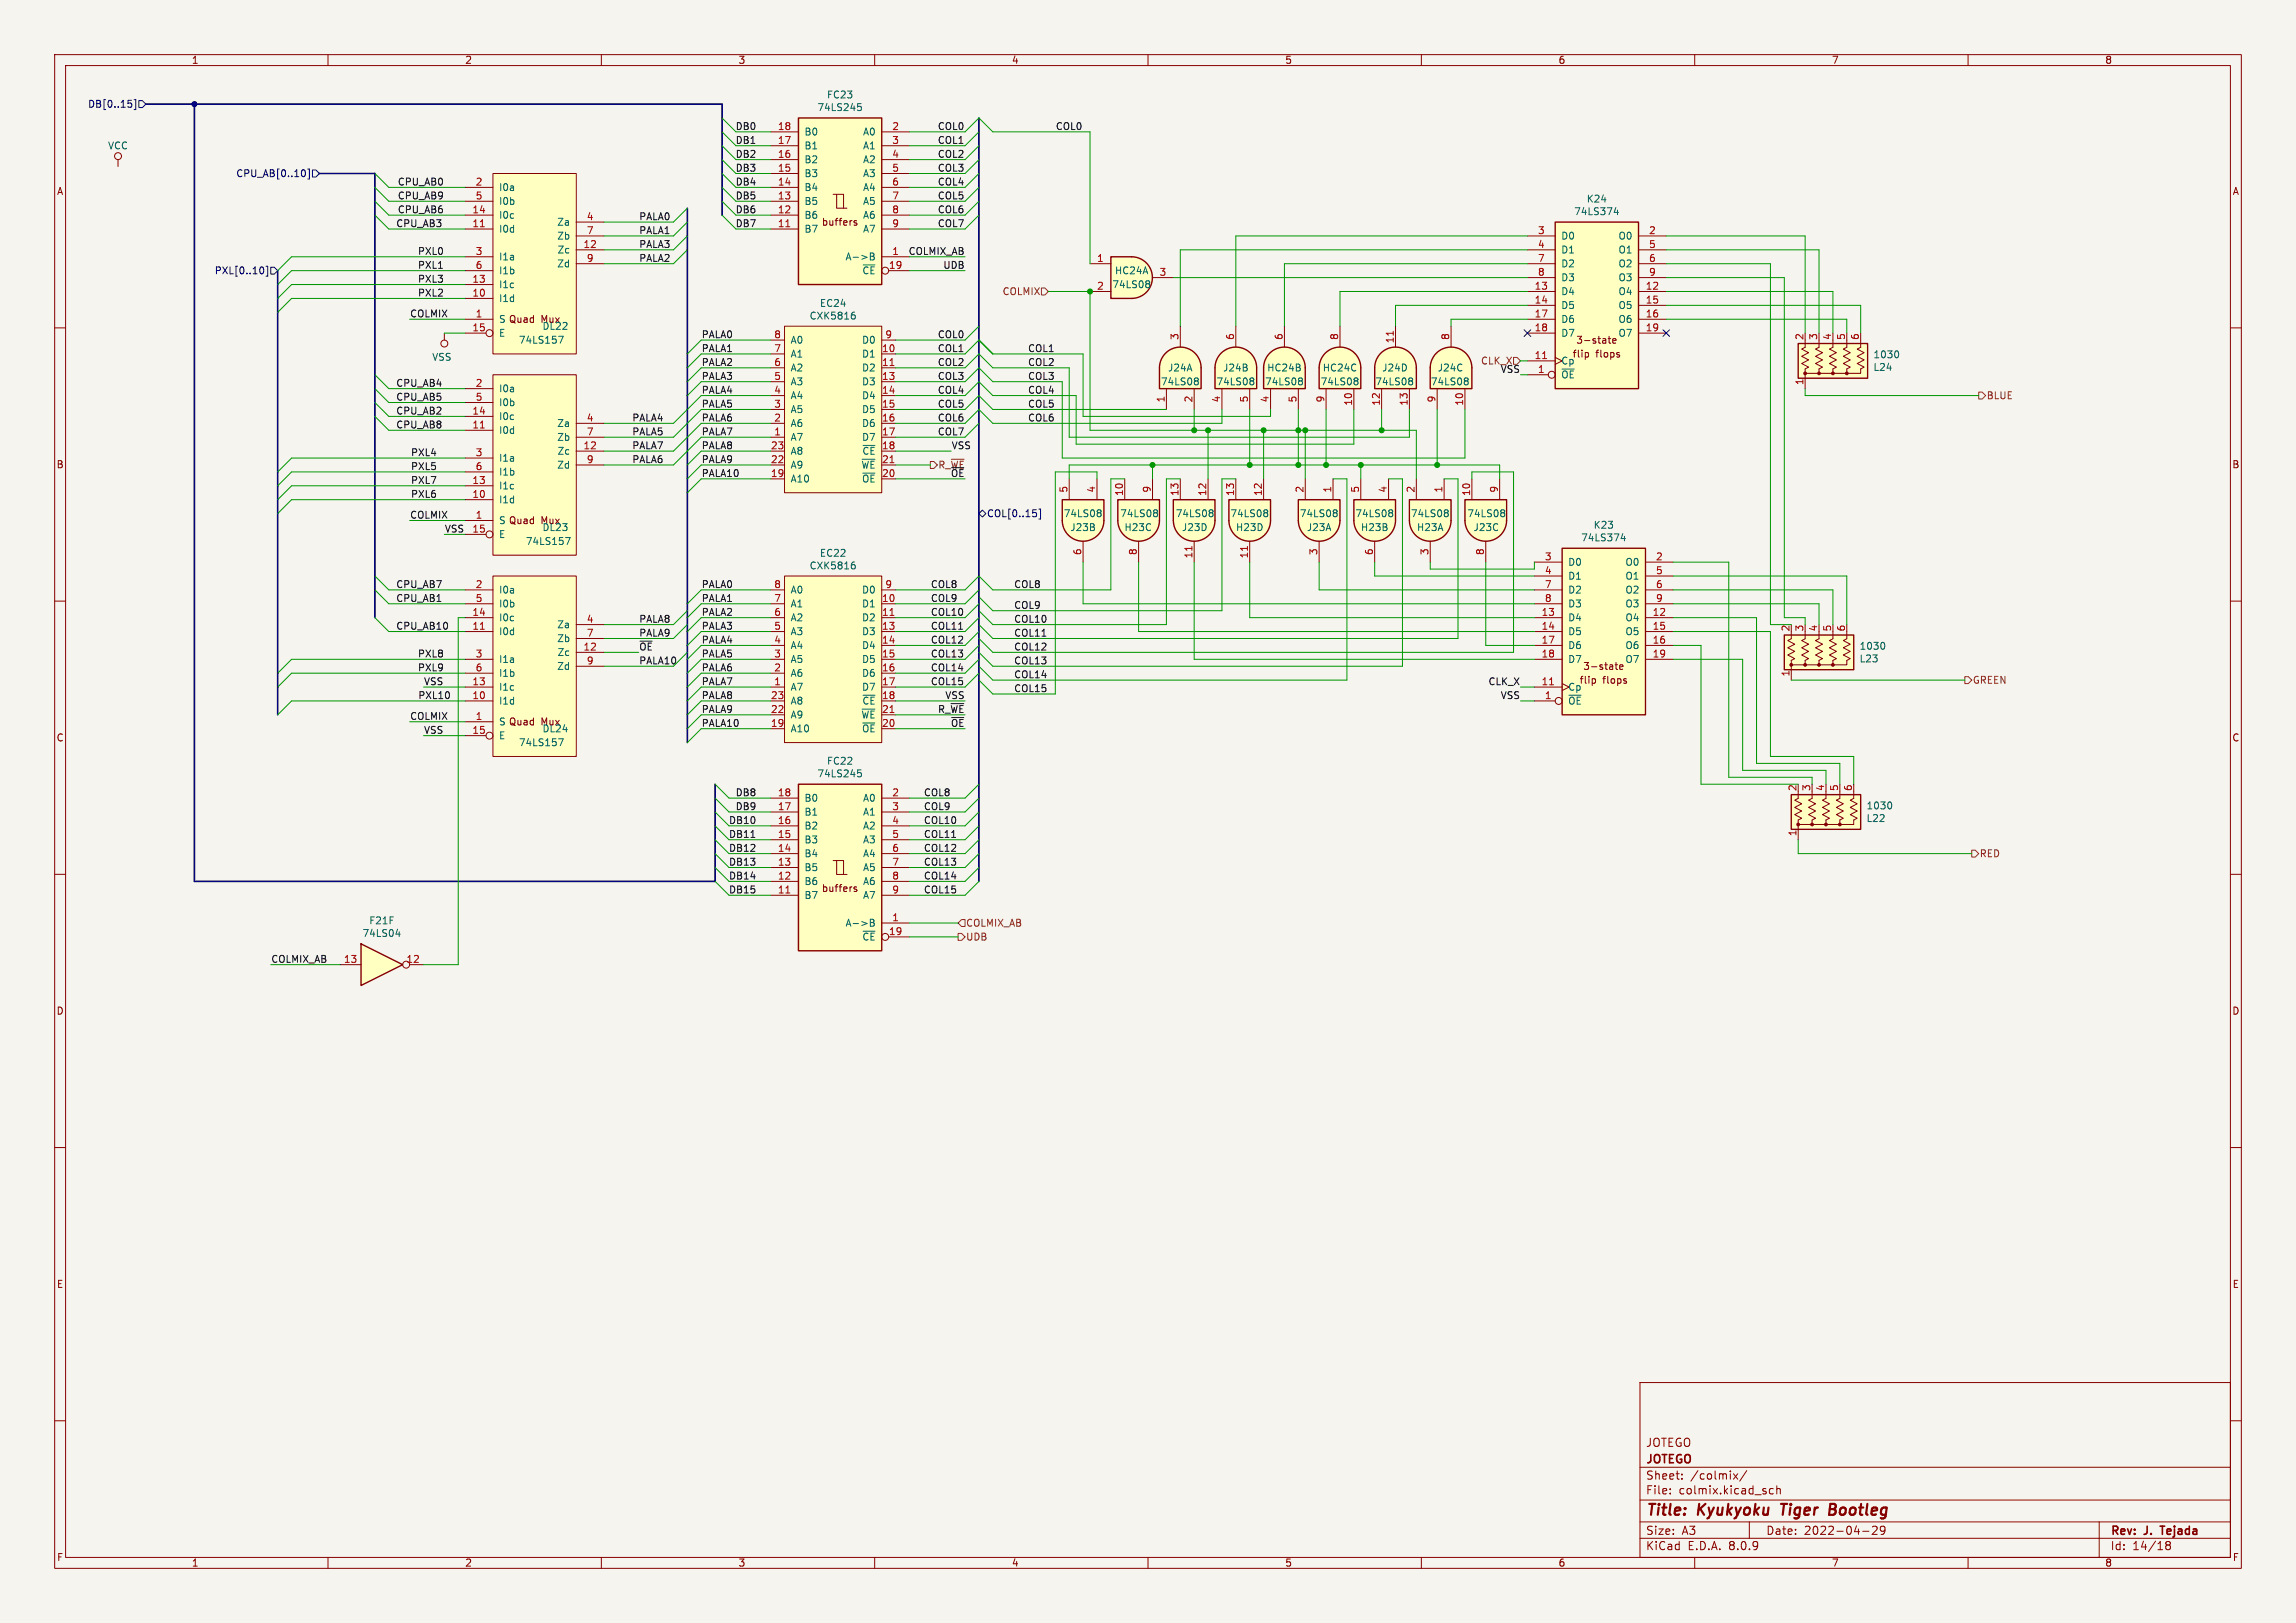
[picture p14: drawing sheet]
<svg xmlns="http://www.w3.org/2000/svg" width="420mm" height="297mm" viewBox="0 0 420 297" stroke-linecap="round" stroke-linejoin="round" font-family="sans-serif">
<defs><g id="words">
<g font-size="2.8" fill="#840000">
<text x="301" y="277.9">Title:</text>
<text x="310.6" y="277.9">Kyukyoku</text>
<text x="326.7" y="277.9">Tiger</text>
<text x="336.2" y="277.9">Bootleg</text>
</g>
<g font-size="2.1" fill="#840000">
<text x="301" y="268.2">JOTEGO</text>
<text x="301" y="265">JOTEGO</text>
<text x="301" y="273.7">File:</text>
<text x="301" y="271">Sheet:</text>
<text x="307.1" y="273.7">colmix.kicad_sch</text>
<text x="309.2" y="271">/colmix/</text>
<text x="301" y="281.1">Size:</text>
<text x="307.6" y="281.1">A3</text>
<text x="323" y="281.1">Date:</text>
<text x="330" y="281.1">2022-04-29</text>
<text x="386" y="281.3">Rev:</text>
<text x="392.4" y="281.3">J.</text>
<text x="396" y="281.3">Tejada</text>
<text x="301" y="283.9">KiCad</text>
<text x="308.7" y="283.9">E.D.A.</text>
<text x="316.3" y="283.9">8.0.9</text>
<text x="386" y="283.9">Id:</text>
<text x="390.1" y="283.9">14/18</text>
</g>
<g font-size="1.8" fill="#840000">
<text x="35" y="11.9">1</text>
<text x="85" y="11.9">2</text>
<text x="135" y="11.9">3</text>
<text x="185" y="11.9">4</text>
<text x="235" y="11.9">5</text>
<text x="285" y="11.9">6</text>
<text x="335" y="11.9">7</text>
<text x="385" y="11.9">8</text>
<text x="10.3" y="35.9">A</text>
<text x="408.3" y="35.9">A</text>
<text x="150.2" y="41.5">buffers</text>
<text x="287.6" y="65.6">flip</text>
<text x="288.2" y="63.1">3-state</text>
<text x="291.9" y="65.6">flops</text>
<text x="10.3" y="85.9">B</text>
<text x="408.2" y="85.9">B</text>
<text x="288.8" y="125.3">flip</text>
<text x="289.5" y="122.8">3-state</text>
<text x="293.2" y="125.3">flops</text>
<text x="10.3" y="135.9">C</text>
<text x="408.2" y="135.9">C</text>
<text x="150.2" y="163.4">buffers</text>
<text x="10.3" y="185.9">D</text>
<text x="408.2" y="185.9">D</text>
<text x="10.3" y="235.9">E</text>
<text x="408.3" y="235.9">E</text>
<text x="10.3" y="285.9">F</text>
<text x="35" y="286.9">1</text>
<text x="85" y="286.9">2</text>
<text x="135" y="286.9">3</text>
<text x="185" y="286.9">4</text>
<text x="235" y="286.9">5</text>
<text x="285" y="286.9">6</text>
<text x="335" y="286.9">7</text>
<text x="385" y="286.9">8</text>
<text x="408.3" y="285.9">F</text>
</g>
<g font-size="1.8" fill="#000084">
<text x="16" y="19.9">DB[0..15]</text>
<text x="43.1" y="32.6">CPU_AB[0..10]</text>
<text x="39.2" y="50.4">PXL[0..10]</text>
<text x="180.4" y="94.8">COL[0..15]</text>
</g>
<g font-size="1.8" fill="#0f0f0f">
<text x="134.5" y="23.9">DB0</text>
<text x="171.4" y="23.9">COL0</text>
<text x="193" y="23.9">COL0</text>
<text x="134.5" y="28.9">DB2</text>
<text x="134.5" y="26.4">DB1</text>
<text x="171.4" y="26.4">COL1</text>
<text x="171.4" y="28.9">COL2</text>
<text x="72.7" y="34">CPU_AB0</text>
<text x="134.5" y="34">DB4</text>
<text x="134.5" y="31.5">DB3</text>
<text x="171.4" y="31.5">COL3</text>
<text x="171.4" y="34">COL4</text>
<text x="72.4" y="41.6">CPU_AB3</text>
<text x="72.7" y="39.1">CPU_AB6</text>
<text x="72.7" y="36.6">CPU_AB9</text>
<text x="116.8" y="40.4">PALA0</text>
<text x="134.5" y="39.1">DB6</text>
<text x="134.5" y="41.6">DB7</text>
<text x="134.5" y="36.6">DB5</text>
<text x="171.4" y="41.6">COL7</text>
<text x="171.4" y="39.1">COL6</text>
<text x="171.4" y="36.6">COL5</text>
<text x="76.4" y="46.7">PXL0</text>
<text x="116.8" y="45.5">PALA3</text>
<text x="116.8" y="42.9">PALA1</text>
<text x="116.8" y="48">PALA2</text>
<text x="166.1" y="46.7">COLMIX_AB</text>
<text x="76.4" y="51.8">PXL3</text>
<text x="76.4" y="49.3">PXL1</text>
<text x="172.5" y="49.3">UDB</text>
<text x="74.9" y="58.2">COLMIX</text>
<text x="76.4" y="54.3">PXL2</text>
<text x="128.3" y="62">PALA0</text>
<text x="128.3" y="64.5">PALA1</text>
<text x="171.4" y="64.5">COL1</text>
<text x="171.4" y="62">COL0</text>
<text x="188" y="64.5">COL1</text>
<text x="72.4" y="70.9">CPU_AB4</text>
<text x="128.3" y="69.6">PALA3</text>
<text x="128.3" y="67">PALA2</text>
<text x="171.4" y="67">COL2</text>
<text x="171.4" y="69.6">COL3</text>
<text x="188" y="69.6">COL3</text>
<text x="188" y="67">COL2</text>
<text x="274.4" y="68.3">VSS</text>
<text x="72.4" y="75.9">CPU_AB2</text>
<text x="72.4" y="73.4">CPU_AB5</text>
<text x="115.6" y="77.2">PALA4</text>
<text x="128.3" y="74.7">PALA5</text>
<text x="128.3" y="77.2">PALA6</text>
<text x="128.3" y="72.1">PALA4</text>
<text x="171.4" y="77.2">COL6</text>
<text x="171.4" y="74.7">COL5</text>
<text x="171.4" y="72.1">COL4</text>
<text x="188" y="74.7">COL5</text>
<text x="188" y="72.1">COL4</text>
<text x="188" y="77.2">COL6</text>
<text x="72.4" y="78.5">CPU_AB8</text>
<text x="75.1" y="83.6">PXL4</text>
<text x="115.6" y="82.3">PALA7</text>
<text x="115.6" y="79.7">PALA5</text>
<text x="128.3" y="79.7">PALA7</text>
<text x="128.3" y="82.3">PALA8</text>
<text x="171.4" y="79.7">COL7</text>
<text x="174" y="82.3">VSS</text>
<text x="75.1" y="88.6">PXL7</text>
<text x="75.1" y="86.1">PXL5</text>
<text x="115.6" y="84.8">PALA6</text>
<text x="128.3" y="84.8">PALA9</text>
<text x="128.3" y="87.4">PALA10</text>
<text x="173.8" y="87.4">~{OE}</text>
<text x="74.9" y="95">COLMIX</text>
<text x="75.1" y="91.2">PXL6</text>
<text x="81.3" y="97.5">VSS</text>
<text x="72.4" y="107.7">CPU_AB7</text>
<text x="128.3" y="107.7">PALA0</text>
<text x="170.2" y="107.7">COL8</text>
<text x="185.4" y="107.7">COL8</text>
<text x="72.4" y="110.2">CPU_AB1</text>
<text x="128.3" y="110.2">PALA1</text>
<text x="128.3" y="112.8">PALA2</text>
<text x="170.2" y="110.2">COL9</text>
<text x="170.2" y="112.8">COL10</text>
<text x="185.4" y="111.5">COL9</text>
<text x="72.4" y="115.3">CPU_AB10</text>
<text x="116.8" y="119.1">~{OE}</text>
<text x="116.8" y="114">PALA8</text>
<text x="116.8" y="116.6">PALA9</text>
<text x="128.3" y="117.8">PALA4</text>
<text x="128.3" y="115.3">PALA3</text>
<text x="170.2" y="117.8">COL12</text>
<text x="170.2" y="115.3">COL11</text>
<text x="185.4" y="119.1">COL12</text>
<text x="185.4" y="116.6">COL11</text>
<text x="185.4" y="114">COL10</text>
<text x="76.4" y="120.4">PXL8</text>
<text x="76.4" y="122.9">PXL9</text>
<text x="77.5" y="125.5">VSS</text>
<text x="116.8" y="121.7">PALA10</text>
<text x="128.3" y="122.9">PALA6</text>
<text x="128.3" y="125.5">PALA7</text>
<text x="128.3" y="120.4">PALA5</text>
<text x="170.2" y="125.5">COL15</text>
<text x="170.2" y="122.9">COL14</text>
<text x="170.2" y="120.4">COL13</text>
<text x="185.4" y="121.7">COL13</text>
<text x="185.4" y="124.2">COL14</text>
<text x="272.2" y="125.5">CLK_X</text>
<text x="74.9" y="131.8">COLMIX</text>
<text x="76.4" y="128">PXL10</text>
<text x="128.3" y="130.5">PALA9</text>
<text x="128.3" y="128">PALA8</text>
<text x="171.5" y="130.5">R_~{WE}</text>
<text x="172.8" y="128">VSS</text>
<text x="185.4" y="126.7">COL15</text>
<text x="274.4" y="128">VSS</text>
<text x="77.5" y="134.4">VSS</text>
<text x="128.3" y="133.1">PALA10</text>
<text x="173.8" y="133.1">~{OE}</text>
<text x="134.5" y="148.3">DB9</text>
<text x="134.5" y="145.8">DB8</text>
<text x="168.9" y="148.3">COL9</text>
<text x="168.9" y="145.8">COL8</text>
<text x="133.3" y="155.9">DB12</text>
<text x="133.3" y="153.4">DB11</text>
<text x="133.3" y="150.9">DB10</text>
<text x="168.9" y="155.9">COL12</text>
<text x="168.9" y="153.4">COL11</text>
<text x="168.9" y="150.9">COL10</text>
<text x="133.3" y="158.5">DB13</text>
<text x="133.3" y="161">DB14</text>
<text x="168.9" y="161">COL14</text>
<text x="168.9" y="158.5">COL13</text>
<text x="133.3" y="163.6">DB15</text>
<text x="168.9" y="163.6">COL15</text>
<text x="49.5" y="176.3">COLMIX_AB</text>
</g>
<g font-size="1.8" fill="#a90000">
<text x="142.2" y="23.9">18</text>
<text x="163.1" y="23.9">2</text>
<text x="142.2" y="29">16</text>
<text x="142.2" y="26.4">17</text>
<text x="163.1" y="26.4">3</text>
<text x="163.1" y="29">4</text>
<text x="86.9" y="34">2</text>
<text x="142.2" y="34">14</text>
<text x="142.2" y="31.5">15</text>
<text x="163.1" y="31.5">5</text>
<text x="163.1" y="34">6</text>
<text x="86.3" y="41.7">11</text>
<text x="86.3" y="39.1">14</text>
<text x="86.9" y="36.6">5</text>
<text x="107.2" y="40.4">4</text>
<text x="142.2" y="41.7">11</text>
<text x="142.2" y="39.1">12</text>
<text x="142.2" y="36.6">13</text>
<text x="163.1" y="36.6">7</text>
<text x="163.1" y="39.1">8</text>
<text x="163.1" y="41.7">9</text>
<text x="86.9" y="46.7">3</text>
<text x="106.6" y="45.5">12</text>
<text x="107.2" y="42.9">7</text>
<text x="163.1" y="46.7">1</text>
<text x="281.2" y="42.9">3</text>
<text x="281.2" y="45.5">4</text>
<text x="301.6" y="42.9">2</text>
<text x="301.6" y="45.5">5</text>
<text x="86.3" y="51.8">13</text>
<text x="86.9" y="49.3">6</text>
<text x="107.2" y="48">9</text>
<text x="162.5" y="49.3">19</text>
<text x="200.6" y="48">1</text>
<text x="200.6" y="53.1">2</text>
<text x="212" y="50.5">3</text>
<text x="280.6" y="53.1">13</text>
<text x="281.2" y="48">7</text>
<text x="281.2" y="50.5">8</text>
<text x="300.9" y="53.1">12</text>
<text x="301.6" y="48">6</text>
<text x="301.6" y="50.5">9</text>
<text x="86.3" y="54.4">10</text>
<text x="86.9" y="58.2">1</text>
<text x="280.6" y="55.6">14</text>
<text x="280.6" y="58.2">17</text>
<text x="300.9" y="55.6">15</text>
<text x="300.9" y="58.2">16</text>
<text x="86.3" y="60.7">15</text>
<text x="141.5" y="64.5">7</text>
<text x="141.5" y="62">8</text>
<text x="161.2" y="64.5">10</text>
<text x="161.9" y="62">9</text>
<text x="215.6" y="62.3" transform="rotate(-90 215.6 62.3)">3</text>
<text x="225.8" y="62.3" transform="rotate(-90 225.8 62.3)">6</text>
<text x="234.7" y="62.3" transform="rotate(-90 234.7 62.3)">6</text>
<text x="244.9" y="62.3" transform="rotate(-90 244.9 62.3)">8</text>
<text x="255" y="62.9" transform="rotate(-90 255 62.9)">11</text>
<text x="265.2" y="62.3" transform="rotate(-90 265.2 62.3)">8</text>
<text x="280.6" y="65.8">11</text>
<text x="280.6" y="60.7">18</text>
<text x="300.9" y="60.7">19</text>
<text x="329.9" y="62.3" transform="rotate(-90 329.9 62.3)">2</text>
<text x="332.5" y="62.3" transform="rotate(-90 332.5 62.3)">3</text>
<text x="335" y="62.3" transform="rotate(-90 335 62.3)">4</text>
<text x="337.6" y="62.3" transform="rotate(-90 337.6 62.3)">5</text>
<text x="340.1" y="62.3" transform="rotate(-90 340.1 62.3)">6</text>
<text x="86.9" y="70.9">2</text>
<text x="141.5" y="69.6">5</text>
<text x="141.5" y="67.1">6</text>
<text x="161.2" y="67.1">11</text>
<text x="161.2" y="69.6">13</text>
<text x="281.2" y="68.3">1</text>
<text x="329.9" y="70.6" transform="rotate(-90 329.9 70.6)">1</text>
<text x="86.3" y="75.9">14</text>
<text x="86.9" y="73.4">5</text>
<text x="107.2" y="77.2">4</text>
<text x="141.5" y="77.2">2</text>
<text x="141.5" y="74.7">3</text>
<text x="141.5" y="72.1">4</text>
<text x="161.2" y="72.1">14</text>
<text x="161.2" y="74.7">15</text>
<text x="161.2" y="77.2">16</text>
<text x="213.1" y="73.7" transform="rotate(-90 213.1 73.7)">1</text>
<text x="218.2" y="73.7" transform="rotate(-90 218.2 73.7)">2</text>
<text x="223.3" y="73.7" transform="rotate(-90 223.3 73.7)">4</text>
<text x="228.3" y="73.7" transform="rotate(-90 228.3 73.7)">5</text>
<text x="232.2" y="73.7" transform="rotate(-90 232.2 73.7)">4</text>
<text x="237.2" y="73.7" transform="rotate(-90 237.2 73.7)">5</text>
<text x="242.3" y="73.7" transform="rotate(-90 242.3 73.7)">9</text>
<text x="247.4" y="74.3" transform="rotate(-90 247.4 74.3)">10</text>
<text x="252.5" y="74.3" transform="rotate(-90 252.5 74.3)">12</text>
<text x="257.6" y="74.3" transform="rotate(-90 257.6 74.3)">13</text>
<text x="262.6" y="73.7" transform="rotate(-90 262.6 73.7)">9</text>
<text x="267.7" y="74.3" transform="rotate(-90 267.7 74.3)">10</text>
<text x="86.3" y="78.5">11</text>
<text x="86.9" y="83.6">3</text>
<text x="106.6" y="82.3">12</text>
<text x="107.2" y="79.8">7</text>
<text x="140.9" y="82.3">23</text>
<text x="141.5" y="79.8">1</text>
<text x="161.2" y="79.8">17</text>
<text x="161.2" y="82.3">18</text>
<text x="86.3" y="88.6">13</text>
<text x="86.9" y="86.1">6</text>
<text x="107.2" y="84.8">9</text>
<text x="140.9" y="87.4">19</text>
<text x="140.9" y="84.8">22</text>
<text x="161.2" y="87.4">20</text>
<text x="161.2" y="84.8">21</text>
<text x="86.3" y="91.2">10</text>
<text x="86.9" y="95">1</text>
<text x="195.3" y="90.2" transform="rotate(-90 195.3 90.2)">5</text>
<text x="200.4" y="90.2" transform="rotate(-90 200.4 90.2)">4</text>
<text x="205.5" y="90.8" transform="rotate(-90 205.5 90.8)">10</text>
<text x="210.6" y="90.2" transform="rotate(-90 210.6 90.2)">9</text>
<text x="215.6" y="90.8" transform="rotate(-90 215.6 90.8)">13</text>
<text x="220.7" y="90.8" transform="rotate(-90 220.7 90.8)">12</text>
<text x="225.8" y="90.8" transform="rotate(-90 225.8 90.8)">13</text>
<text x="230.9" y="90.8" transform="rotate(-90 230.9 90.8)">12</text>
<text x="238.5" y="90.2" transform="rotate(-90 238.5 90.2)">2</text>
<text x="243.6" y="90.2" transform="rotate(-90 243.6 90.2)">1</text>
<text x="248.7" y="90.2" transform="rotate(-90 248.7 90.2)">5</text>
<text x="253.7" y="90.2" transform="rotate(-90 253.7 90.2)">4</text>
<text x="258.8" y="90.2" transform="rotate(-90 258.8 90.2)">2</text>
<text x="263.9" y="90.2" transform="rotate(-90 263.9 90.2)">1</text>
<text x="269" y="90.8" transform="rotate(-90 269 90.8)">10</text>
<text x="274.1" y="90.2" transform="rotate(-90 274.1 90.2)">9</text>
<text x="86.3" y="97.5">15</text>
<text x="197.9" y="101.7" transform="rotate(-90 197.9 101.7)">6</text>
<text x="208" y="101.7" transform="rotate(-90 208 101.7)">8</text>
<text x="241" y="101.7" transform="rotate(-90 241 101.7)">3</text>
<text x="251.2" y="101.7" transform="rotate(-90 251.2 101.7)">6</text>
<text x="261.4" y="101.7" transform="rotate(-90 261.4 101.7)">3</text>
<text x="271.5" y="101.7" transform="rotate(-90 271.5 101.7)">8</text>
<text x="86.9" y="107.7">2</text>
<text x="141.5" y="107.7">8</text>
<text x="161.9" y="107.7">9</text>
<text x="218.2" y="102.3" transform="rotate(-90 218.2 102.3)">11</text>
<text x="228.3" y="102.3" transform="rotate(-90 228.3 102.3)">11</text>
<text x="282.5" y="102.6">3</text>
<text x="282.5" y="105.2">4</text>
<text x="282.5" y="107.7">7</text>
<text x="302.8" y="102.6">2</text>
<text x="302.8" y="105.2">5</text>
<text x="302.8" y="107.7">6</text>
<text x="86.3" y="112.8">14</text>
<text x="86.9" y="110.2">5</text>
<text x="141.5" y="112.8">6</text>
<text x="141.5" y="110.2">7</text>
<text x="161.2" y="110.2">10</text>
<text x="161.2" y="112.8">11</text>
<text x="281.9" y="112.8">13</text>
<text x="282.5" y="110.2">8</text>
<text x="302.2" y="112.8">12</text>
<text x="302.8" y="110.2">9</text>
<text x="86.3" y="115.3">11</text>
<text x="106.6" y="119.1">12</text>
<text x="107.2" y="114">4</text>
<text x="107.2" y="116.6">7</text>
<text x="141.5" y="117.9">4</text>
<text x="141.5" y="115.3">5</text>
<text x="161.2" y="115.3">13</text>
<text x="161.2" y="117.9">14</text>
<text x="281.9" y="115.3">14</text>
<text x="281.9" y="117.9">17</text>
<text x="302.2" y="115.3">15</text>
<text x="302.2" y="117.9">16</text>
<text x="327.4" y="115.6" transform="rotate(-90 327.4 115.6)">2</text>
<text x="329.9" y="115.6" transform="rotate(-90 329.9 115.6)">3</text>
<text x="332.5" y="115.6" transform="rotate(-90 332.5 115.6)">4</text>
<text x="335" y="115.6" transform="rotate(-90 335 115.6)">5</text>
<text x="337.6" y="115.6" transform="rotate(-90 337.6 115.6)">6</text>
<text x="86.3" y="125.5">13</text>
<text x="86.9" y="120.4">3</text>
<text x="86.9" y="122.9">6</text>
<text x="107.2" y="121.7">9</text>
<text x="141.5" y="125.5">1</text>
<text x="141.5" y="122.9">2</text>
<text x="141.5" y="120.4">3</text>
<text x="161.2" y="120.4">15</text>
<text x="161.2" y="122.9">16</text>
<text x="161.2" y="125.5">17</text>
<text x="281.9" y="125.5">11</text>
<text x="281.9" y="120.4">18</text>
<text x="302.2" y="120.4">19</text>
<text x="327.4" y="123.9" transform="rotate(-90 327.4 123.9)">1</text>
<text x="86.3" y="128">10</text>
<text x="86.9" y="131.8">1</text>
<text x="140.9" y="130.6">22</text>
<text x="140.9" y="128">23</text>
<text x="161.2" y="128">18</text>
<text x="161.2" y="130.6">21</text>
<text x="282.5" y="128">1</text>
<text x="86.3" y="134.4">15</text>
<text x="140.9" y="133.1">19</text>
<text x="161.2" y="133.1">20</text>
<text x="142.2" y="148.3">17</text>
<text x="142.2" y="145.8">18</text>
<text x="163.1" y="145.8">2</text>
<text x="163.1" y="148.3">3</text>
<text x="328.7" y="144.9" transform="rotate(-90 328.7 144.9)">2</text>
<text x="331.2" y="144.9" transform="rotate(-90 331.2 144.9)">3</text>
<text x="333.8" y="144.9" transform="rotate(-90 333.8 144.9)">4</text>
<text x="336.3" y="144.9" transform="rotate(-90 336.3 144.9)">5</text>
<text x="338.8" y="144.9" transform="rotate(-90 338.8 144.9)">6</text>
<text x="142.2" y="156">14</text>
<text x="142.2" y="153.4">15</text>
<text x="142.2" y="150.9">16</text>
<text x="163.1" y="150.9">4</text>
<text x="163.1" y="153.4">5</text>
<text x="163.1" y="156">6</text>
<text x="328.7" y="153.1" transform="rotate(-90 328.7 153.1)">1</text>
<text x="142.2" y="161">12</text>
<text x="142.2" y="158.5">13</text>
<text x="163.1" y="158.5">7</text>
<text x="163.1" y="161">8</text>
<text x="142.2" y="163.6">11</text>
<text x="163.1" y="163.6">9</text>
<text x="162.5" y="171.2">19</text>
<text x="163.1" y="168.7">1</text>
<text x="62.8" y="176.3">13</text>
<text x="74.3" y="176.3">12</text>
</g>
<g font-size="1.8" fill="#006464">
<text x="149.4" y="20.5">74LS245</text>
<text x="151.2" y="18.2">FC23</text>
<text x="19.7" y="27.5">VCC</text>
<text x="147.1" y="27.5">B1</text>
<text x="147.1" y="25">B0</text>
<text x="157.8" y="25">A0</text>
<text x="157.8" y="27.5">A1</text>
<text x="91.2" y="35.2">I0a</text>
<text x="147.1" y="35.2">B4</text>
<text x="147.1" y="32.6">B3</text>
<text x="147.1" y="30.1">B2</text>
<text x="157.8" y="30.1">A2</text>
<text x="157.8" y="32.6">A3</text>
<text x="157.8" y="35.2">A4</text>
<text x="91.2" y="40.2">I0c</text>
<text x="91.2" y="37.7">I0b</text>
<text x="101.8" y="41.5">Za</text>
<text x="147.1" y="40.2">B6</text>
<text x="147.1" y="37.7">B5</text>
<text x="157.8" y="37.7">A5</text>
<text x="157.8" y="40.2">A6</text>
<text x="287.9" y="39.6">74LS374</text>
<text x="290.2" y="37.3">K24</text>
<text x="91.2" y="42.8">I0d</text>
<text x="91.2" y="47.9">I1a</text>
<text x="101.8" y="44">Zb</text>
<text x="101.9" y="46.6">Zc</text>
<text x="147.1" y="42.8">B7</text>
<text x="154.6" y="47.9">A-&gt;B</text>
<text x="157.8" y="42.8">A7</text>
<text x="285.5" y="44">D0</text>
<text x="285.5" y="46.6">D1</text>
<text x="296" y="44">O0</text>
<text x="296" y="46.6">O1</text>
<text x="91.2" y="52.9">I1c</text>
<text x="91.2" y="50.4">I1b</text>
<text x="101.8" y="49.1">Zd</text>
<text x="157.7" y="50.4">~{CE}</text>
<text x="203.4" y="52.9">74LS08</text>
<text x="203.9" y="50.4">HC24A</text>
<text x="285.5" y="49.1">D2</text>
<text x="285.5" y="51.7">D3</text>
<text x="296" y="49.1">O2</text>
<text x="296" y="51.7">O3</text>
<text x="91.2" y="59.3">S Quad</text>
<text x="91.2" y="55.5">I1d</text>
<text x="99" y="59.3">Mux</text>
<text x="148" y="58.7">CXK5816</text>
<text x="149.9" y="56.4">EC24</text>
<text x="285.5" y="54.2">D4</text>
<text x="285.5" y="56.7">D5</text>
<text x="285.5" y="59.3">D6</text>
<text x="296" y="54.2">O4</text>
<text x="296" y="56.7">O5</text>
<text x="296" y="59.3">O6</text>
<text x="91.2" y="61.8">E</text>
<text x="94.8" y="63.1">74LS157</text>
<text x="99.1" y="60.6">DL22</text>
<text x="144.5" y="65.6">A1</text>
<text x="144.5" y="63.1">A0</text>
<text x="157.6" y="65.6">D1</text>
<text x="157.6" y="63.1">D0</text>
<text x="285.5" y="61.8">D7</text>
<text x="296" y="61.8">O7</text>
<text x="342.6" y="65.8">1030</text>
<text x="79" y="66.2">VSS</text>
<text x="91.2" y="72">I0a</text>
<text x="144.5" y="70.7">A3</text>
<text x="144.5" y="68.2">A2</text>
<text x="157.6" y="68.2">D2</text>
<text x="157.6" y="70.7">D3</text>
<text x="212.3" y="70.7">74LS08</text>
<text x="213.6" y="68.2">J24A</text>
<text x="222.4" y="70.7">74LS08</text>
<text x="223.6" y="68.2">J24B</text>
<text x="231.3" y="70.7">74LS08</text>
<text x="231.7" y="68.2">HC24B</text>
<text x="241.5" y="70.7">74LS08</text>
<text x="241.9" y="68.2">HC24C</text>
<text x="251.5" y="70.7">74LS08</text>
<text x="252.7" y="68.2">J24D</text>
<text x="261.6" y="70.7">74LS08</text>
<text x="262.9" y="68.2">J24C</text>
<text x="285.5" y="69.4">~{OE}</text>
<text x="285.5" y="66.9">Cp</text>
<text x="342.6" y="68.1">L24</text>
<text x="91.2" y="77.1">I0c</text>
<text x="91.2" y="74.5">I0b</text>
<text x="144.5" y="75.8">A5</text>
<text x="144.5" y="73.3">A4</text>
<text x="157.6" y="73.3">D4</text>
<text x="157.6" y="75.8">D5</text>
<text x="91.2" y="79.6">I0d</text>
<text x="101.8" y="78.3">Za</text>
<text x="101.8" y="80.9">Zb</text>
<text x="101.9" y="83.4">Zc</text>
<text x="144.5" y="80.9">A7</text>
<text x="144.5" y="78.3">A6</text>
<text x="144.5" y="83.4">A8</text>
<text x="157.6" y="78.3">D6</text>
<text x="157.6" y="80.9">D7</text>
<text x="157.7" y="83.4">~{CE}</text>
<text x="91.2" y="89.8">I1c</text>
<text x="91.2" y="84.7">I1a</text>
<text x="91.2" y="87.2">I1b</text>
<text x="101.8" y="86">Zd</text>
<text x="144.5" y="88.5">A10</text>
<text x="144.5" y="86">A9</text>
<text x="157.5" y="86">~{WE}</text>
<text x="157.6" y="88.5">~{OE}</text>
<text x="91.2" y="92.3">I1d</text>
<text x="194.5" y="94.8">74LS08</text>
<text x="204.8" y="94.8">74LS08</text>
<text x="215" y="94.8">74LS08</text>
<text x="225" y="94.8">74LS08</text>
<text x="237.7" y="94.8">74LS08</text>
<text x="247.8" y="94.8">74LS08</text>
<text x="258" y="94.8">74LS08</text>
<text x="268.3" y="94.8">74LS08</text>
<text x="91.2" y="96.1">S Quad</text>
<text x="91.2" y="98.7">E</text>
<text x="96.1" y="99.9">74LS157</text>
<text x="99" y="96.1">Mux</text>
<text x="99.1" y="97.4">DL23</text>
<text x="195.7" y="97.4">J23B</text>
<text x="205.6" y="97.4">H23C</text>
<text x="216.1" y="97.4">J23D</text>
<text x="226" y="97.4">H23D</text>
<text x="239" y="97.4">J23A</text>
<text x="248.8" y="97.4">H23B</text>
<text x="259.1" y="97.4">H23A</text>
<text x="269.5" y="97.4">J23C</text>
<text x="289.1" y="99.3">74LS374</text>
<text x="291.4" y="97">K23</text>
<text x="148" y="104.4">CXK5816</text>
<text x="149.9" y="102.1">EC22</text>
<text x="286.8" y="103.7">D0</text>
<text x="286.8" y="106.3">D1</text>
<text x="297.2" y="103.7">O0</text>
<text x="297.2" y="106.3">O1</text>
<text x="91.2" y="113.9">I0c</text>
<text x="91.2" y="108.8">I0a</text>
<text x="91.2" y="111.4">I0b</text>
<text x="144.5" y="113.9">A2</text>
<text x="144.5" y="111.4">A1</text>
<text x="144.5" y="108.8">A0</text>
<text x="157.6" y="111.4">D1</text>
<text x="157.6" y="113.9">D2</text>
<text x="157.6" y="108.8">D0</text>
<text x="286.8" y="113.9">D4</text>
<text x="286.8" y="108.8">D2</text>
<text x="286.8" y="111.4">D3</text>
<text x="297.2" y="113.9">O4</text>
<text x="297.2" y="108.8">O2</text>
<text x="297.2" y="111.4">O3</text>
<text x="91.2" y="116.4">I0d</text>
<text x="101.8" y="115.2">Za</text>
<text x="101.8" y="117.7">Zb</text>
<text x="144.5" y="119">A4</text>
<text x="144.5" y="116.4">A3</text>
<text x="157.6" y="116.4">D3</text>
<text x="157.6" y="119">D4</text>
<text x="286.8" y="116.4">D5</text>
<text x="286.8" y="119">D6</text>
<text x="297.2" y="116.4">O5</text>
<text x="297.2" y="119">O6</text>
<text x="340.1" y="119.1">1030</text>
<text x="91.2" y="121.5">I1a</text>
<text x="91.2" y="124.1">I1b</text>
<text x="101.8" y="122.8">Zd</text>
<text x="101.9" y="120.2">Zc</text>
<text x="144.5" y="124.1">A6</text>
<text x="144.5" y="121.5">A5</text>
<text x="157.6" y="121.5">D5</text>
<text x="157.6" y="124.1">D6</text>
<text x="286.8" y="121.5">D7</text>
<text x="297.2" y="121.5">O7</text>
<text x="340.1" y="121.4">L23</text>
<text x="91.2" y="129.1">I1d</text>
<text x="91.2" y="126.6">I1c</text>
<text x="144.5" y="126.6">A7</text>
<text x="144.5" y="131.7">A9</text>
<text x="144.5" y="129.1">A8</text>
<text x="157.5" y="131.7">~{WE}</text>
<text x="157.6" y="126.6">D7</text>
<text x="157.7" y="129.1">~{CE}</text>
<text x="286.8" y="129.1">~{OE}</text>
<text x="286.8" y="126.6">Cp</text>
<text x="91.2" y="132.9">S Quad</text>
<text x="91.2" y="135.5">E</text>
<text x="94.8" y="136.8">74LS157</text>
<text x="99" y="133">Mux</text>
<text x="99.1" y="134.2">DL24</text>
<text x="144.5" y="134.2">A10</text>
<text x="157.6" y="134.2">~{OE}</text>
<text x="149.4" y="142.4">74LS245</text>
<text x="151.2" y="140.1">FC22</text>
<text x="147.1" y="149.5">B1</text>
<text x="147.1" y="146.9">B0</text>
<text x="157.8" y="146.9">A0</text>
<text x="157.8" y="149.5">A1</text>
<text x="341.3" y="148.3">1030</text>
<text x="147.1" y="154.5">B3</text>
<text x="147.1" y="152">B2</text>
<text x="157.8" y="152">A2</text>
<text x="157.8" y="154.5">A3</text>
<text x="341.3" y="150.6">L22</text>
<text x="147.1" y="159.6">B5</text>
<text x="147.1" y="157.1">B4</text>
<text x="157.8" y="157.1">A4</text>
<text x="157.8" y="159.6">A5</text>
<text x="147.1" y="164.7">B7</text>
<text x="147.1" y="162.2">B6</text>
<text x="157.8" y="162.2">A6</text>
<text x="157.8" y="164.7">A7</text>
<text x="66.2" y="171.7">74LS04</text>
<text x="67.5" y="169.3">F21F</text>
<text x="154.6" y="169.8">A-&gt;B</text>
<text x="157.7" y="172.3">~{CE}</text>
</g>
<g font-size="1.8" fill="#725600">
<text x="183.3" y="54.2">COLMIX</text>
<text x="270.8" y="66.9">CLK_X</text>
<text x="363.3" y="73.3">BLUE</text>
<text x="171.6" y="86">R_~{WE}</text>
<text x="360.8" y="125.3">GREEN</text>
<text x="362.1" y="157.1">RED</text>
<text x="176.6" y="169.8">COLMIX_AB</text>
<text x="176.6" y="172.3">UDB</text>
</g>
</g></defs>
<path d="M0 0h420v297h-420z" fill="#f5f4ef" stroke="#f5f4ef" stroke-width=".18"/>
<g fill="none" stroke="#840000" stroke-width=".18">
<path d="M10 10h400v277h-400zM12 12h396v273h-396zM60 10v2M110 10v2M160 10v2M210 10v2M260 10v2M310 10v2M360 10v2M10 60h2M408 60h2M10 110h2"/>
<path d="M408 110h2M10 160h2M408 160h2M10 210h2M408 210h2M300 253h108v32h-108zM10 260h2M300 278.5h108M300 274.5h108M300 268.5h108M305.5 273.2v.2M305.5 272.5v.1"/>
<path d="M307.7 270.5v.2M307.7 269.8v.1M317.1 269.7l.8 1M317.9 269.7l-.8 1M319.5 269.1l-1.3 1.9M320 278.5v3M324.4 272.5l-.5-.1-.2 .3v.4l.1 .2h.6M325 272.5l.2-.1 .4 .1 .1 .9M325 271.9v1.5M343.3 279.4v.5l-.9 .9h1M344 279.4l-.1 .5 .2 .2 .4 .1 .3-.3M344.7 279.4a.99 .99 0 0 1-.3 1.4h-.3"/>
<path d="M384 278.5v6.5M408 260h2M60 285v2M110 285v2M160 285v2M210 285v2M260 285v2M300 281.5h108M310 285v2M340.7 280.2h1.2M360 285v2M396.2 282.4l.2 .3"/>
<path d="M396.4 282.7h.3M396.4 282.7l-.2 .3v.4l.2 .2 .5-.1 .1-.2-.1-.4-.2-.2M397 282.4l-.3 .3"/>
</g>
<path d="M395.1 279.3h.9" fill="none" stroke="#840000" stroke-width=".3"/>
<path d="M325.8 275.2h1.1M326.3 275.2l-.2 2M334.7 276.2h.7M335.4 276.2l.2 .1M335.5 275.2h-.7l-.2 2 .9-.1M335.6 276.1l-.2 .1" fill="none" stroke="#840000" stroke-width=".4"/>
<path d="M146 21.6h15.3v30.5h-15.3z" fill="#ffffc2"/>
<g fill="none" stroke="#840000" stroke-width=".18">
<path d="M141 39.4h5M141 36.8h5M141 34.3h5M141 31.8h5M141 29.2h5M141 26.7h5M141 24.1h5M152.4 35.6h.6v2.5h1.9M153 35.6h1.3v2.5M161.3 39.4h5.1M161.3 36.8h5.1M161.3 34.3h5.1"/>
<path d="M161.3 31.8h5.1M161.3 29.2h5.1M161.3 26.7h5.1M161.3 24.1h5.1M141 41.9h5M156.7 40.4h-.3l-.2 .2 .1 .1 .4 .2v.3h-.5M161.3 47h5.1M161.3 41.9h5.1M162.6 49.5h3.8"/>
</g>
<path d="M146 21.6h15.3v30.5h-15.3z" fill="none" stroke="#840000" stroke-width=".25"/>
<path d="M156.9 19h.6M157 19.5h.3l.3 .2-.1 .4-.5 .1M159.2 46.3h.4l.3 .2-.3 .4 .3 .1v.3l-.2 .3h-.5zM159.2 46.9h.4" fill="none" stroke="#006464" stroke-width=".18"/>
<path d="M143.8 41.5h.7" fill="none" stroke="#a90000" stroke-width=".18"/>
<path d="M232.2 64.6a3.8 3.8 0 0 1 4.2-.8 3.8 3.8 0 0 1 2.4 3.5h-7.7a3.8 3.8 0 0 1 1.1-2.7z" fill="#ffffc2" stroke="#ffffc2" stroke-width=".18"/>
<path d="M231.1 67.3h7.7v3.8h-7.7z" fill="#ffffc2"/>
<path d="M232.2 64.6a3.8 3.8 0 0 1 4.2-.8 3.8 3.8 0 0 1 2.4 3.5v3.8h-7.7v-3.8a3.8 3.8 0 0 1 1.1-2.7z" fill="none" stroke="#840000" stroke-width=".25"/>
<path d="M234.9 59.7v3.8M232.4 71.1v3.8M237.5 71.1v3.8" fill="none" stroke="#840000" stroke-width=".18"/>
<path d="M237.8 69.2h.2l.2 .2-.2 .3M237.8 69.7h.2M238 69.7l.2 .2v.3l-.1 .2h-.3" fill="none" stroke="#006464" stroke-width=".18"/>
<path d="M223.4 64.6a3.8 3.8 0 0 1 4.1-.8 3.8 3.8 0 0 1 2.4 3.5h-7.7a3.8 3.8 0 0 1 1.2-2.7z" fill="#ffffc2" stroke="#ffffc2" stroke-width=".18"/>
<path d="M222.2 67.3h7.7v3.8h-7.7z" fill="#ffffc2"/>
<path d="M223.4 64.6a3.8 3.8 0 0 1 4.1-.8 3.8 3.8 0 0 1 2.4 3.5v3.8h-7.7v-3.8a3.8 3.8 0 0 1 1.2-2.7z" fill="none" stroke="#840000" stroke-width=".25"/>
<path d="M226.1 59.7v3.8M223.5 71.1v3.8M228.6 71.1v3.8" fill="none" stroke="#840000" stroke-width=".18"/>
<path d="M228.9 69.2h.2l.3 .2-.3 .3M228.9 69.7h.2M229.1 69.7l.3 .2v.3l-.2 .2h-.3" fill="none" stroke="#006464" stroke-width=".18"/>
<path d="M143.5 59.7h17.8v30.5h-17.8z" fill="#ffffc2"/>
<g fill="none" stroke="#840000" stroke-width=".18">
<path d="M143.5 59.7h17.8v30.5h-17.8zM141 64.8h2.5M141 67.3h2.5M141 69.9h2.5M141 72.4h2.5M141 74.9h2.5M141 77.5h2.5M141 62.2h2.5M161.3 64.8h2.5M161.3 67.3h2.5M161.3 69.9h2.5M161.3 72.4h2.5"/>
<path d="M161.3 74.9h2.5M161.3 77.5h2.5M161.3 62.2h2.5M141 80h2.5M141 82.6h2.5M141 87.6h2.5M141 85.1h2.5M161.3 80h2.5M161.3 82.6h2.5M161.3 87.6h2.5M161.3 85.1h2.5"/>
</g>
<path d="M162.8 66.9h.7M162.8 84.7h.7" fill="none" stroke="#a90000" stroke-width=".18"/>
<path d="M156 57.6h.2l.3 .2-.1 .5-.4 .1M156.1 57.1h.2" fill="none" stroke="#006464" stroke-width=".18"/>
<path d="M328.9 62.9h12.7v6.3h-12.7z" fill="#ffffc2"/>
<path d="M328.9 62.9h12.7v6.3h-12.7z" fill="none" stroke="#840000" stroke-width=".25"/>
<g fill="#840000" stroke="#840000" stroke-width=".18">
<circle cx="330.2" cy="68.3" r=".25"/>
<circle cx="332.7" cy="68.3" r=".25"/>
<circle cx="335.3" cy="68.3" r=".25"/>
<circle cx="337.8" cy="68.3" r=".25"/>
</g>
<g fill="none" stroke="#840000" stroke-width=".18">
<path d="M81.3 61v1.2M330.2 62.2v1.4l-.6 .3 1.2 .6-1.2 .7 1.2 .7-1.2 .6 1.2 .7-.6 .3v.8h2.5M330.2 68.6v2.5M332.7 62.2v1.4l-.6 .3 1.3 .6-1.3 .7 1.3 .7-1.3 .6 1.3 .7-.7 .3v.8h2.6M335.3 62.2v1.4l-.7 .3 1.3 .6-1.3 .7 1.3 .7-1.3 .6 1.3 .7-.6 .3v.8h2.5M337.8 62.2v1.4l-.6 .3 1.3 .6-1.3 .7 1.3 .7-1.3 .6 1.3 .7-.7 .3v.8h2.6v-.8l.6-.3-1.3-.7 1.3-.6-1.3-.7 1.3-.7-1.3-.6 .7-.3v-1.4"/>
<circle cx="81.3" cy="62.9" r=".63"/>
</g>
<path d="M347 64.2a.79 .79 0 0 1 0 1.3" fill="none" stroke="#006464" stroke-width=".18"/>
<path d="M284.5 40.6h15.2v30.5h-15.2z" fill="#ffffc2"/>
<path d="M284.5 40.6h15.2v30.5h-15.2z" fill="none" stroke="#840000" stroke-width=".25"/>
<g fill="none" stroke="#840000" stroke-width=".18">
<path d="M279.4 53.3h5.1M279.4 55.9h5.1M279.4 58.4h5.1M279.4 43.2h5.1M279.4 45.7h5.1M279.4 48.3h5.1M279.4 50.8h5.1M299.7 53.3h5.1M299.7 55.9h5.1M299.7 58.4h5.1M299.7 43.2h5.1M299.7 45.7h5.1"/>
<path d="M299.7 48.3h5.1M299.7 50.8h5.1M279.4 68.6h3.8M279.4 66h5.1M279.4 61h5.1M284.5 65.4l1.2 .6-1.2 .7M290.3 64.5l.3 .2v.4l-.3 .2M294.2 62h.4M294.3 61.5v1.1l.3 .2M295.4 62h-.3l-.1 .6 .2 .2 .3-.1M295.6 62.3l-.6 .1M296.1 64.9l.2 .2-.2 .2"/>
<path d="M296.1 64.5l.1 .1M299.7 61h5.1"/>
<circle cx="283.8" cy="68.6" r=".63"/>
</g>
<path d="M282.2 65.6h.7" fill="none" stroke="#a90000" stroke-width=".18"/>
<path d="M295.6 38l-.3 .9h.8M295.9 38.4v.9" fill="none" stroke="#006464" stroke-width=".18"/>
<path d="M90.2 31.8h15.2v33h-15.2z" fill="#ffffc2"/>
<g fill="none" stroke="#840000" stroke-width=".18">
<path d="M85.1 39.4h5.1M85.1 34.3h5.1M85.1 36.8h5.1M90.2 31.8h15.2v33h-15.2zM85.1 58.4h5.1M85.1 54.6h5.1M85.1 41.9h5.1M85.1 52.1h5.1M85.1 47h5.1M85.1 49.5h5.1M105.4 45.7h5.1M105.4 40.6h5.1"/>
<path d="M105.4 43.2h5.1M105.4 48.3h5.1M85.1 61h3.8"/>
<circle cx="89.5" cy="61" r=".63"/>
</g>
<path d="M87.9 41.5h.7" fill="none" stroke="#a90000" stroke-width=".18"/>
<path d="M102.2 61.5h.8l-.5 1.3" fill="none" stroke="#006464" stroke-width=".18"/>
<path d="M90.2 105.4h15.2v33h-15.2z" fill="#ffffc2"/>
<g fill="none" stroke="#840000" stroke-width=".18">
<path d="M21.6 29.2v1.3M85.1 115.6h5.1M85.1 113h5.1M85.1 108h5.1M85.1 110.5h5.1M90.2 105.4h15.2v33h-15.2zM105.4 119.4h5.1M105.4 114.3h5.1M105.4 116.8h5.1M85.1 132.1h5.1M85.1 128.3h5.1M85.1 125.7h5.1"/>
<path d="M85.1 134.6h3.8M85.1 120.7h5.1M85.1 123.2h5.1M105.4 121.9h5.1"/>
<circle cx="21.6" cy="28.6" r=".63"/>
<circle cx="89.5" cy="134.6" r=".63"/>
</g>
<path d="M87.9 115.2h.7" fill="none" stroke="#a90000" stroke-width=".18"/>
<path d="M102.2 135.2h.8l-.5 1.3" fill="none" stroke="#006464" stroke-width=".18"/>
<path d="M237.5 95.3h7.6a3.8 3.8 0 0 1-3.8 3.7 3.8 3.8 0 0 1-3.8-3.7z" fill="#ffffc2" stroke="#ffffc2" stroke-width=".18"/>
<path d="M237.5 91.4h7.6v3.9h-7.6z" fill="#ffffc2"/>
<path d="M237.5 91.4h7.6v3.9a3.8 3.8 0 0 1-3.8 3.7 3.8 3.8 0 0 1-3.8-3.7z" fill="none" stroke="#840000" stroke-width=".25"/>
<path d="M238.8 87.6v3.8M241.3 99.1v3.8M243.8 87.6v3.8" fill="none" stroke="#840000" stroke-width=".18"/>
<path d="M244.1 93.3h.3l.2 .2-.2 .3M244.1 93.8h.3M244.4 93.8l.2 .3v.2l-.1 .2-.4 .1" fill="none" stroke="#006464" stroke-width=".18"/>
<path d="M257.8 95.3h7.6a3.8 3.8 0 0 1-3.8 3.7 3.8 3.8 0 0 1-3.8-3.7z" fill="#ffffc2" stroke="#ffffc2" stroke-width=".18"/>
<path d="M257.8 91.4h7.6v3.9h-7.6z" fill="#ffffc2"/>
<path d="M257.8 91.4h7.6v3.9a3.8 3.8 0 0 1-3.8 3.7 3.8 3.8 0 0 1-3.8-3.7z" fill="none" stroke="#840000" stroke-width=".25"/>
<path d="M259.1 87.6v3.8M261.6 99.1v3.8M264.2 87.6v3.8" fill="none" stroke="#840000" stroke-width=".18"/>
<path d="M264.4 93.3h.3l.2 .2-.2 .3M264.4 93.8h.3M264.7 93.8l.2 .3v.2l-.1 .2-.4 .1" fill="none" stroke="#006464" stroke-width=".18"/>
<path d="M224.8 95.3h7.6a3.8 3.8 0 0 1-3.8 3.7 3.8 3.8 0 0 1-3.8-3.7z" fill="#ffffc2" stroke="#ffffc2" stroke-width=".18"/>
<path d="M224.8 91.4h7.6v3.9h-7.6z" fill="#ffffc2"/>
<path d="M224.8 91.4h7.6v3.9a3.8 3.8 0 0 1-3.8 3.7 3.8 3.8 0 0 1-3.8-3.7z" fill="none" stroke="#840000" stroke-width=".25"/>
<path d="M226.1 87.6v3.8M228.6 99.1v3.8M231.1 87.6v3.8" fill="none" stroke="#840000" stroke-width=".18"/>
<path d="M228.2 100v.7" fill="none" stroke="#a90000" stroke-width=".18"/>
<path d="M231.4 93.3h.3l.2 .2-.2 .3M231.4 93.8h.3M231.7 93.8l.2 .3v.2l-.1 .2-.4 .1" fill="none" stroke="#006464" stroke-width=".18"/>
<path d="M247.6 95.3h7.7a3.8 3.8 0 0 1-3.8 3.7 3.8 3.8 0 0 1-3.9-3.7z" fill="#ffffc2" stroke="#ffffc2" stroke-width=".18"/>
<path d="M247.6 91.4h7.7v3.9h-7.7z" fill="#ffffc2"/>
<path d="M247.6 91.4h7.7v3.9a3.8 3.8 0 0 1-3.8 3.7 3.8 3.8 0 0 1-3.9-3.7z" fill="none" stroke="#840000" stroke-width=".25"/>
<path d="M248.9 87.6v3.8M251.5 99.1v3.8M254 87.6v3.8" fill="none" stroke="#840000" stroke-width=".18"/>
<path d="M254.3 93.3h.2l.3 .2-.3 .3M254.3 93.8h.2M254.5 93.8l.3 .3v.2l-.2 .2-.3 .1" fill="none" stroke="#006464" stroke-width=".18"/>
<path d="M66 172.7l7.7 3.8-7.7 3.8z" fill="#ffffc2"/>
<path d="M66 172.7l7.7 3.8-7.7 3.8z" fill="none" stroke="#840000" stroke-width=".25"/>
<g fill="none" stroke="#840000" stroke-width=".18">
<path d="M62.2 176.5h3.8M74.9 176.5h2.6"/>
<circle cx="74.3" cy="176.5" r=".63"/>
</g>
<path d="M72.4 170.9h.8M73 170.5v.9" fill="none" stroke="#006464" stroke-width=".18"/>
<path d="M194.3 95.3h7.6a3.8 3.8 0 0 1-3.8 3.7 3.8 3.8 0 0 1-3.8-3.7z" fill="#ffffc2" stroke="#ffffc2" stroke-width=".18"/>
<path d="M194.3 91.4h7.6v3.9h-7.6z" fill="#ffffc2"/>
<path d="M194.3 91.4h7.6v3.9a3.8 3.8 0 0 1-3.8 3.7 3.8 3.8 0 0 1-3.8-3.7z" fill="none" stroke="#840000" stroke-width=".25"/>
<path d="M195.6 87.6v3.8M198.1 99.1v3.8M200.7 87.6v3.8" fill="none" stroke="#840000" stroke-width=".18"/>
<path d="M200.9 93.3h.3l.2 .2-.2 .3M200.9 93.8h.3M201.2 93.8l.2 .3v.2l-.1 .2-.4 .1" fill="none" stroke="#006464" stroke-width=".18"/>
<path d="M204.5 95.3h7.6a3.8 3.8 0 0 1-3.8 3.7 3.8 3.8 0 0 1-3.8-3.7z" fill="#ffffc2" stroke="#ffffc2" stroke-width=".18"/>
<path d="M204.5 91.4h7.6v3.9h-7.6z" fill="#ffffc2"/>
<path d="M204.5 91.4h7.6v3.9a3.8 3.8 0 0 1-3.8 3.7 3.8 3.8 0 0 1-3.8-3.7z" fill="none" stroke="#840000" stroke-width=".25"/>
<path d="M205.7 87.6v3.8M208.3 99.1v3.8M210.8 87.6v3.8" fill="none" stroke="#840000" stroke-width=".18"/>
<path d="M211.3 93.3h.2l.2 .2-.2 .3M211.3 93.8h.2M211.5 93.8l.2 .3v.2l-.1 .2-.3 .1" fill="none" stroke="#006464" stroke-width=".18"/>
<path d="M285.7 100.3h15.3v30.5h-15.3z" fill="#ffffc2"/>
<path d="M285.7 100.3h15.3v30.5h-15.3z" fill="none" stroke="#840000" stroke-width=".25"/>
<g fill="none" stroke="#840000" stroke-width=".18">
<path d="M280.7 113h5M280.7 115.6h5M280.7 118.1h5M280.7 102.9h5M280.7 105.4h5M280.7 108h5M280.7 110.5h5M301 113h5.1M301 115.6h5.1M301 118.1h5.1M301 102.9h5.1M301 105.4h5.1"/>
<path d="M301 108h5.1M301 110.5h5.1M280.7 128.3h3.8M280.7 125.7h5M280.7 120.7h5M285.7 125.1l1.3 .6-1.3 .7M291.6 124.2l.3 .2v.4l-.3 .2M295.4 121.7h.5M295.6 121.2v1.1l.3 .2M296.7 121.7h-.4v.6l.2 .2 .3-.1M296.9 122l-.6 .1M297.4 124.6l.1 .2-.1 .2"/>
<path d="M297.4 124.2l.1 .1M301 120.7h5.1"/>
<circle cx="285.1" cy="128.3" r=".63"/>
</g>
<path d="M283.5 125.3h.7" fill="none" stroke="#a90000" stroke-width=".18"/>
<path d="M296.8 97.6l-.3 1h.8M297.1 98.1v.9" fill="none" stroke="#006464" stroke-width=".18"/>
<path d="M214.6 95.3h7.6a3.8 3.8 0 0 1-3.8 3.7 3.8 3.8 0 0 1-3.8-3.7z" fill="#ffffc2" stroke="#ffffc2" stroke-width=".18"/>
<path d="M214.6 91.4h7.6v3.9h-7.6z" fill="#ffffc2"/>
<path d="M214.6 91.4h7.6v3.9a3.8 3.8 0 0 1-3.8 3.7 3.8 3.8 0 0 1-3.8-3.7z" fill="none" stroke="#840000" stroke-width=".25"/>
<path d="M215.9 87.6v3.8M218.4 99.1v3.8M221 87.6v3.8" fill="none" stroke="#840000" stroke-width=".18"/>
<path d="M218 100v.7" fill="none" stroke="#a90000" stroke-width=".18"/>
<path d="M221.4 93.3h.3l.2 .2-.2 .3M221.4 93.8h.3M221.7 93.8l.2 .3v.2l-.1 .2-.4 .1" fill="none" stroke="#006464" stroke-width=".18"/>
<path d="M262.7 64.6a3.8 3.8 0 0 1 4.2-.8 3.8 3.8 0 0 1 2.3 3.5h-7.6a3.8 3.8 0 0 1 1.1-2.7z" fill="#ffffc2" stroke="#ffffc2" stroke-width=".18"/>
<path d="M261.6 67.3h7.6v3.8h-7.6z" fill="#ffffc2"/>
<path d="M262.7 64.6a3.8 3.8 0 0 1 4.2-.8 3.8 3.8 0 0 1 2.3 3.5v3.8h-7.6v-3.8a3.8 3.8 0 0 1 1.1-2.7z" fill="none" stroke="#840000" stroke-width=".25"/>
<path d="M265.4 59.7v3.8M262.9 71.1v3.8M268 71.1v3.8" fill="none" stroke="#840000" stroke-width=".18"/>
<path d="M268.1 69.2h.2l.3 .2-.3 .3M268.1 69.7h.2M268.3 69.7l.3 .2v.3l-.2 .2h-.3" fill="none" stroke="#006464" stroke-width=".18"/>
<path d="M242.4 64.6a3.8 3.8 0 0 1 4.2-.8 3.8 3.8 0 0 1 2.3 3.5h-7.6a3.8 3.8 0 0 1 1.1-2.7z" fill="#ffffc2" stroke="#ffffc2" stroke-width=".18"/>
<path d="M241.3 67.3h7.6v3.8h-7.6z" fill="#ffffc2"/>
<path d="M242.4 64.6a3.8 3.8 0 0 1 4.2-.8 3.8 3.8 0 0 1 2.3 3.5v3.8h-7.6v-3.8a3.8 3.8 0 0 1 1.1-2.7z" fill="none" stroke="#840000" stroke-width=".25"/>
<path d="M245.1 59.7v3.8M242.6 71.1v3.8M247.6 71.1v3.8" fill="none" stroke="#840000" stroke-width=".18"/>
<path d="M247.9 69.2h.3l.2 .2-.2 .3M247.9 69.7h.3M248.2 69.7l.2 .2v.3l-.1 .2h-.4" fill="none" stroke="#006464" stroke-width=".18"/>
<path d="M252.6 64.6a3.8 3.8 0 0 1 4.1-.8 3.8 3.8 0 0 1 2.4 3.5h-7.6a3.8 3.8 0 0 1 1.1-2.7z" fill="#ffffc2" stroke="#ffffc2" stroke-width=".18"/>
<path d="M251.5 67.3h7.6v3.8h-7.6z" fill="#ffffc2"/>
<path d="M252.6 64.6a3.8 3.8 0 0 1 4.1-.8 3.8 3.8 0 0 1 2.4 3.5v3.8h-7.6v-3.8a3.8 3.8 0 0 1 1.1-2.7z" fill="none" stroke="#840000" stroke-width=".25"/>
<path d="M255.3 59.7v3.8M252.7 71.1v3.8M257.8 71.1v3.8" fill="none" stroke="#840000" stroke-width=".18"/>
<path d="M254.9 60.6v.8" fill="none" stroke="#a90000" stroke-width=".18"/>
<path d="M257.9 69.2h.3l.2 .2-.2 .3M257.9 69.7h.3M258.2 69.7l.2 .2v.3l-.1 .2h-.4" fill="none" stroke="#006464" stroke-width=".18"/>
<path d="M268 95.3h7.6a3.8 3.8 0 0 1-3.8 3.7 3.8 3.8 0 0 1-3.8-3.7z" fill="#ffffc2" stroke="#ffffc2" stroke-width=".18"/>
<path d="M268 91.4h7.6v3.9h-7.6z" fill="#ffffc2"/>
<path d="M268 91.4h7.6v3.9a3.8 3.8 0 0 1-3.8 3.7 3.8 3.8 0 0 1-3.8-3.7z" fill="none" stroke="#840000" stroke-width=".25"/>
<path d="M269.2 87.6v3.8M271.8 99.1v3.8M274.3 87.6v3.8" fill="none" stroke="#840000" stroke-width=".18"/>
<path d="M274.8 93.3h.2l.2 .2-.2 .3M274.8 93.8h.2M275 93.8l.2 .3v.2l-.1 .2-.3 .1" fill="none" stroke="#006464" stroke-width=".18"/>
<path d="M326.4 116.2h12.7v6.4h-12.7z" fill="#ffffc2"/>
<path d="M326.4 116.2h12.7v6.4h-12.7z" fill="none" stroke="#840000" stroke-width=".25"/>
<g fill="#840000" stroke="#840000" stroke-width=".18">
<circle cx="327.7" cy="121.7" r=".25"/>
<circle cx="330.2" cy="121.7" r=".25"/>
<circle cx="332.7" cy="121.7" r=".25"/>
<circle cx="335.3" cy="121.7" r=".25"/>
</g>
<path d="M327.7 115.6v1.3l-.7 .3 1.3 .7-1.3 .6 1.3 .7-1.3 .7 1.3 .6-.6 .4v.8h2.5M330.2 115.6v1.3l-.6 .3 1.2 .7-1.2 .6 1.2 .7-1.2 .7 1.2 .6-.6 .4v.8h2.5M332.7 115.6v1.3l-.6 .3 1.3 .7-1.3 .6 1.3 .7-1.3 .7 1.3 .6-.7 .4v.8h2.6M335.3 115.6v1.3l-.7 .3 1.3 .7-1.3 .6 1.3 .7-1.3 .7 1.3 .6-.6 .4v.8h2.5v-.8l.7-.4-1.3-.6 1.3-.7-1.3-.7 1.3-.6-1.3-.7 .6-.3v-1.3M327.7 121.9v2.6" fill="none" stroke="#840000" stroke-width=".18"/>
<path d="M344.5 117.5a.79 .79 0 0 1 0 1.3" fill="none" stroke="#006464" stroke-width=".18"/>
<path d="M90.2 68.6h15.2v33h-15.2z" fill="#ffffc2"/>
<g fill="none" stroke="#840000" stroke-width=".18">
<path d="M85.1 78.7h5.1M85.1 76.2h5.1M85.1 71.1h5.1M85.1 73.7h5.1M90.2 68.6h15.2v33h-15.2zM105.4 77.5h5.1M85.1 95.3h5.1M85.1 91.4h5.1M85.1 88.9h5.1M85.1 97.8h3.8M85.1 83.8h5.1M85.1 86.4h5.1"/>
<path d="M105.4 82.6h5.1M105.4 80h5.1M105.4 85.1h5.1"/>
<circle cx="89.5" cy="97.8" r=".63"/>
</g>
<path d="M87.9 78.3h.7" fill="none" stroke="#a90000" stroke-width=".18"/>
<path d="M103.4 98.4h.9l-.6 1.2" fill="none" stroke="#006464" stroke-width=".18"/>
<path d="M327.7 145.4h12.7v6.4h-12.7z" fill="#ffffc2"/>
<path d="M327.7 145.4h12.7v6.4h-12.7z" fill="none" stroke="#840000" stroke-width=".25"/>
<g fill="#840000" stroke="#840000" stroke-width=".18">
<circle cx="328.9" cy="150.9" r=".25"/>
<circle cx="331.5" cy="150.9" r=".25"/>
<circle cx="334" cy="150.9" r=".25"/>
<circle cx="336.5" cy="150.9" r=".25"/>
</g>
<path d="M328.9 144.8v1.3l-.6 .3 1.3 .7-1.3 .7 1.3 .6-1.3 .7 1.3 .6-.7 .4v.8h2.6M328.9 151.1v2.6M331.5 144.8v1.3l-.7 .3 1.3 .7-1.3 .7 1.3 .6-1.3 .7 1.3 .6-.6 .4v.8h2.5M334 144.8v1.3l-.6 .3 1.2 .7-1.2 .7 1.2 .6-1.2 .7 1.2 .6-.6 .4v.8h2.5M336.5 144.8v1.3l-.6 .3 1.3 .7-1.3 .7 1.3 .6-1.3 .7 1.3 .6-.7 .4v.8h2.6v-.8l.6-.4-1.2-.6 1.2-.7-1.2-.6 1.2-.7-1.2-.7 .6-.3v-1.3" fill="none" stroke="#840000" stroke-width=".18"/>
<path d="M345.7 146.8a.79 .79 0 0 1 0 1.2" fill="none" stroke="#006464" stroke-width=".18"/>
<path d="M207 47a3.8 3.8 0 0 1 3.8 3.8 3.8 3.8 0 0 1-3.8 3.8z" fill="#ffffc2" stroke="#ffffc2" stroke-width=".18"/>
<path d="M203.2 47h3.8v7.6h-3.8z" fill="#ffffc2"/>
<path d="M203.2 47h3.8a3.8 3.8 0 0 1 3.8 3.8 3.8 3.8 0 0 1-3.8 3.8h-3.8z" fill="none" stroke="#840000" stroke-width=".25"/>
<path d="M199.4 48.3h3.8M199.4 53.3h3.8M210.8 50.8h3.8" fill="none" stroke="#840000" stroke-width=".18"/>
<path d="M209.8 51.4h.3l.2 .2-.2 .3M209.8 51.9h.3M210.1 51.9l.2 .3v.2l-.1 .2h-.4" fill="none" stroke="#006464" stroke-width=".18"/>
<path d="M143.5 105.4h17.8v30.5h-17.8z" fill="#ffffc2"/>
<g fill="none" stroke="#840000" stroke-width=".18">
<path d="M141 110.5h2.5M141 113h2.5M141 115.6h2.5M141 118.1h2.5M141 108h2.5M143.5 105.4h17.8v30.5h-17.8zM161.3 110.5h2.5M161.3 113h2.5M161.3 115.6h2.5M161.3 118.1h2.5M161.3 108h2.5M141 125.7h2.5"/>
<path d="M141 120.7h2.5M141 123.2h2.5M141 128.3h2.5M141 133.4h2.5M141 130.8h2.5M161.3 125.7h2.5M161.3 120.7h2.5M161.3 123.2h2.5M161.3 128.3h2.5M161.3 133.4h2.5M161.3 130.8h2.5"/>
</g>
<path d="M162.8 112.6h.7M162.8 130.4h.7" fill="none" stroke="#a90000" stroke-width=".18"/>
<path d="M156 103.3h.2l.3 .3-.1 .4-.4 .1M156.1 102.8h.2" fill="none" stroke="#006464" stroke-width=".18"/>
<path d="M213.2 64.6a3.8 3.8 0 0 1 4.1-.8 3.8 3.8 0 0 1 2.4 3.5h-7.6a3.8 3.8 0 0 1 1.1-2.7z" fill="#ffffc2" stroke="#ffffc2" stroke-width=".18"/>
<path d="M212.1 67.3h7.6v3.8h-7.6z" fill="#ffffc2"/>
<path d="M213.2 64.6a3.8 3.8 0 0 1 4.1-.8 3.8 3.8 0 0 1 2.4 3.5v3.8h-7.6v-3.8a3.8 3.8 0 0 1 1.1-2.7z" fill="none" stroke="#840000" stroke-width=".25"/>
<path d="M215.9 59.7v3.8M213.4 71.1v3.8M218.4 71.1v3.8" fill="none" stroke="#840000" stroke-width=".18"/>
<path d="M218.7 69.2h.3l.2 .2-.2 .3M218.7 69.7h.3M219 69.7l.2 .2v.3l-.1 .2h-.4" fill="none" stroke="#006464" stroke-width=".18"/>
<path d="M146 143.5h15.3v30.5h-15.3z" fill="#ffffc2"/>
<g fill="none" stroke="#840000" stroke-width=".18">
<path d="M141 158.8h5M141 156.2h5M141 153.7h5M141 151.1h5M141 148.6h5M141 146.1h5M152.4 157.5h.6v2.5h1.9M153 157.5h1.3v2.5M161.3 158.8h5.1M161.3 156.2h5.1M161.3 153.7h5.1M161.3 151.1h5.1"/>
<path d="M161.3 148.6h5.1M161.3 146.1h5.1M141 163.8h5M141 161.3h5M156.7 162.4l-.3-.1-.2 .2 .1 .2 .4 .1v.3h-.5M161.3 168.9h5.1M161.3 163.8h5.1M161.3 161.3h5.1M162.6 171.5h3.8"/>
</g>
<path d="M146 143.5h15.3v30.5h-15.3z" fill="none" stroke="#840000" stroke-width=".25"/>
<path d="M156.9 140.9h.6M157 141.4h.3l.3 .2-.1 .4-.5 .2M159.2 168.2h.4l.3 .3-.3 .3 .3 .1v.3l-.2 .3h-.5zM159.2 168.8h.4" fill="none" stroke="#006464" stroke-width=".18"/>
<path d="M143.8 163.4h.7" fill="none" stroke="#a90000" stroke-width=".18"/>
<path d="M190.5 52.7h.6l.7 .6-.7 .7h-.6zM276.9 65.4h.6l.6 .6-.6 .7h-.6zM361.9 71.8h.7l.6 .6-.6 .6h-.7zM170.2 84.5h.6l.6 .6-.6 .6h-.6zM174 84h2.4M359.4 123.8h.6l.7 .7-.7 .6h-.6zM360.7 155.6h.6l.6 .6-.6 .6h-.6zM175.3 170.8h.6l.6 .7-.6 .6h-.6zM175.9 168.3h.6v1.2h-.6l-.6-.6z" fill="none" stroke="#725600" stroke-width=".18"/>
<g fill="none" stroke="#000084" stroke-width=".18">
<path d="M23.4 18.4h.6M23.9 18.8l.2 .3v.3l-.2 .2M24.5 18.2h.3v1.9h-.3M25.4 18.4h.6l.7 .7-.7 .6h-.6zM55.6 31.1a.79 .79 0 0 1 0 1.2M56.3 30.9h.3v1.9h-.3M57.1 31.1h.7l.6 .7-.6 .6h-.7zM47.9 48.8a.79 .79 0 0 1 0 1.3M48.7 48.7h.3v1.8h-.3M49.5 48.9h.7l.6 .6-.6 .7h-.7zM278.8 60.4l1.2 1.2M280 60.4l-1.2 1.2"/>
<path d="M304.2 60.4l1.2 1.2M305.4 60.4l-1.2 1.2M179.1 94l.6-.7 .6 .7-.6 .6zM188.9 93.3h.7M189.5 93.8l.1 .2-.1 .5M190 93.2h.3v1.8h-.3"/>
</g>
<path d="M175.4 115.1h.7M190.6 116.4h.7M137.4 153.2h.7M174.1 153.2h.7" fill="none" stroke="#0f0f0f" stroke-width=".18"/>
<path d="M26.7 19.1h105.4v20.3M35.6 19.1v142.2h95.2v-17.8M58.4 31.8h10.2v81.2M125.7 38.1v97.8M179.1 21.6v139.7M50.8 49.5v81.3" fill="none" stroke="#000084" stroke-width=".3"/>
<g fill="none" stroke="#009600" stroke-width=".18">
<path d="M68.6 36.8l2.5 2.6h14M68.6 34.3l2.5 2.5h14M68.6 39.4l2.5 2.5h14M68.6 31.8l2.5 2.5h14M125.7 38.1l-2.5 2.5h-12.7M132.1 36.8l2.5 2.6h6.4M132.1 34.3l2.5 2.5h6.4M132.1 29.2l2.5 2.6h6.4M132.1 39.4l2.5 2.5h6.4M132.1 26.7l2.5 2.5h6.4M132.1 31.8l2.5 2.5h6.4M132.1 21.6l2.5 2.5h6.4"/>
<path d="M132.1 24.1l2.5 2.6h6.4M166.4 24.1h10.1l2.6-2.5 2.5 2.5h17.8v24.2M179.1 36.8l-2.6 2.6h-10.1M179.1 34.3l-2.6 2.5h-10.1M179.1 29.2l-2.6 2.6h-10.1M179.1 39.4l-2.6 2.5h-10.1M179.1 26.7l-2.6 2.5h-10.1M179.1 31.8l-2.6 2.5h-10.1M179.1 24.1l-2.6 2.6h-10.1M74.9 58.4h10.2M85.1 47h-31.8l-2.5 2.5M85.1 54.6h-31.8l-2.5 2.6"/>
<path d="M85.1 49.5h-31.8l-2.5 2.6M85.1 52.1h-31.8l-2.5 2.5M125.7 45.7l-2.5 2.6h-12.7M125.7 40.6l-2.5 2.6h-12.7M125.7 43.2l-2.5 2.5h-12.7M166.4 47h10.1M166.4 49.5h10.1M179.1 59.7l-2.6 2.5h-12.7M191.8 53.3h7.6v25.4h59.7v8.9M214.6 50.8h64.8M279.4 48.3h-44.5v11.4M279.4 58.4h-14v1.3"/>
<path d="M279.4 43.2h-53.3v16.5M279.4 45.7h-63.5v14M279.4 53.3h-34.3v6.4M279.4 55.9h-24.1v3.8M304.8 53.3h30.5v7.7M304.8 48.3h19v66h3.9M304.8 58.4h33v2.6M304.8 43.2h25.4v17.8M304.8 45.7h27.9v15.3M304.8 50.8h21.6v62.2h3.8v1.3M304.8 55.9h35.6v5.1M68.6 76.2l2.5 2.5h14"/>
<path d="M68.6 71.1l2.5 2.6h14M68.6 73.7l2.5 2.5h14M68.6 68.6l2.5 2.5h14M81.3 61h3.8M141 72.4h-12.7l-5.1 5.1h-12.7M141 74.9h-12.7l-5.1 5.1h-12.7M141 64.8h-12.7l-2.6 2.5M141 67.3h-12.7l-2.6 2.6M141 62.2h-12.7l-2.6 2.6M141 77.5h-12.7l-5.1 5.1h-12.7M141 69.9h-12.7l-2.6 2.5M163.8 72.4h12.7l2.6-2.5 2.5 2.5h15.2v8.9h50.8v-6.4"/>
<path d="M163.8 67.3h12.7l2.6-2.5 2.5 2.5h14v12.7h62.2v-5.1M163.8 69.9h12.7l2.6-2.6 2.5 2.6h12.7v13.9h73.7v-8.9M163.8 64.8h12.7l2.6-2.6 2.5 2.6h16.5v11.4h34.3v-1.3M163.8 74.9h12.7l2.6-2.5 2.5 2.5h31.8M179.1 77.5l-2.6 2.5h-12.7M218.4 74.9v3.8M221 78.7v8.9M223.5 74.9v2.6h-41.9l-2.5-2.6-2.6 2.6h-12.7M228.6 74.9v10.2M231.1 78.7v8.9M237.5 74.9v10.2M238.8 78.7v8.9"/>
<path d="M242.6 74.9v10.2M252.7 74.9v3.8M262.9 74.9v10.2M278.1 68.6h1.3M278.1 66h1.3M330.2 71.1v1.3h31.7M74.9 95.3h10.2M81.3 97.8h3.8M85.1 88.9h-31.8l-2.5 2.5M85.1 83.8h-31.8l-2.5 2.6M85.1 91.4h-31.8l-2.5 2.6M85.1 86.4h-31.8l-2.5 2.5"/>
<path d="M141 87.6h-12.7l-2.6 2.6M141 80h-12.7l-5.1 5.1h-12.7M141 85.1h-12.7l-2.6 2.5M141 82.6h-12.7l-2.6 2.5M163.8 87.6h12.7M163.8 85.1h6.4M163.8 82.6h10.2M195.6 87.6v-2.5h78.7v2.5M200.7 87.6v-1.2h-7.7v40.6h-11.4l-2.5-2.5M205.7 87.6h-2.5v20.4h-21.6l-2.5-2.6-2.6 2.6h-12.7M210.8 85.1v2.5M215.9 87.6h-2.5v26.7h-31.8l-2.5-2.5"/>
<path d="M226.1 87.6h-2.6v24.2h-41.9l-2.5-2.6M243.8 87.6h2.6v36.9h-64.8l-2.5-2.6M248.9 85.1v2.5M254 87.6h2.5v34.3h-74.9l-2.5-2.5M264.2 87.6h2.5v29.2h-85.1l-2.5-2.5M269.2 87.6v-1.2h7.7v33h-95.3l-2.5-2.6M68.6 105.4l2.5 2.6h14M68.6 113l2.5 2.6h14M68.6 108l2.5 2.5h14M85.1 113h-1.3v63.5h-6.3M110.5 119.4h6.3M125.7 111.8l-2.5 2.5h-12.7"/>
<path d="M125.7 114.3l-2.5 2.5h-12.7M125.7 119.4l-2.5 2.5h-12.7M141 118.1h-12.7l-2.6 2.6M141 108h-12.7l-2.6 2.5M141 115.6h-12.7l-2.6 2.5M141 113h-12.7l-2.6 2.6M141 110.5h-12.7l-2.6 2.5M179.1 115.6l-2.6 2.5h-12.7M179.1 113l-2.6 2.6h-12.7M179.1 118.1l-2.6 2.6h-12.7M179.1 110.5l-2.6 2.5h-12.7M179.1 108l-2.6 2.5h-12.7"/>
<path d="M198.1 102.9v7.6h82.6M208.3 102.9v12.7h72.4M218.4 102.9v17.8h62.3M228.6 102.9v10.1h52.1M241.3 102.9v5.1h39.4M251.5 102.9v2.5h29.2M261.6 102.9v1.2h19.1v-1.2M271.8 102.9v15.2h8.9M306.1 108h29.2v6.3M306.1 105.4h31.7v8.9M306.1 118.1h5v25.4h17.8M306.1 110.5h26.6v3.8"/>
<path d="M306.1 115.6h17.7v22.8h15.3v5.1M306.1 102.9h10.1v39.3h15.3v1.3M306.1 113h15.2v26.7h15.2v3.8M74.9 132.1h10.2M77.5 125.7h7.6M77.5 134.6h7.6M85.1 120.7h-31.8l-2.5 2.5M85.1 123.2h-31.8l-2.5 2.5M85.1 128.3h-31.8l-2.5 2.5M141 120.7h-12.7l-2.6 2.5M141 130.8h-12.7l-2.6 2.6M141 125.7h-12.7l-2.6 2.6"/>
<path d="M141 123.2h-12.7l-2.6 2.5M141 133.4h-12.7l-2.6 2.5M141 128.3h-12.7l-2.6 2.5M163.8 130.8h12.7M163.8 133.4h12.7M163.8 128.3h12.7M179.1 123.2l-2.6 2.5h-12.7M179.1 120.7l-2.6 2.5h-12.7M278.1 125.7h2.6M278.1 128.3h2.6M306.1 120.7h12.7v20.3h15.2v2.5M327.7 124.5h31.7"/>
<path d="M130.8 153.7l2.5 2.5h7.7M130.8 146.1l2.5 2.5h7.7M130.8 151.1l2.5 2.6h7.7M130.8 148.6l2.5 2.5h7.7M130.8 143.5l2.5 2.6h7.7M130.8 156.2l2.5 2.6h7.7M130.8 158.8l2.5 2.5h7.7M179.1 153.7l-2.6 2.5h-10.1M179.1 146.1l-2.6 2.5h-10.1M179.1 151.1l-2.6 2.6h-10.1M179.1 148.6l-2.6 2.5h-10.1M179.1 143.5l-2.6 2.6h-10.1"/>
<path d="M179.1 156.2l-2.6 2.6h-10.1M179.1 158.8l-2.6 2.5h-10.1M328.9 153.7v2.5h31.8M49.5 176.5h12.7M130.8 161.3l2.5 2.5h7.7M166.4 171.5h8.9M166.4 168.9h8.9M179.1 161.3l-2.6 2.5h-10.1"/>
</g>
<g fill="#009600" stroke="#009600" stroke-width=".18">
<circle cx="210.8" cy="85.1" r=".46"/>
<circle cx="228.6" cy="85.1" r=".46"/>
<circle cx="199.4" cy="53.3" r=".46"/>
<circle cx="218.4" cy="78.7" r=".46"/>
<circle cx="221" cy="78.7" r=".46"/>
<circle cx="237.5" cy="78.7" r=".46"/>
<circle cx="242.6" cy="85.1" r=".46"/>
<circle cx="237.5" cy="85.1" r=".46"/>
<circle cx="248.9" cy="85.1" r=".46"/>
<circle cx="238.8" cy="78.7" r=".46"/>
<circle cx="262.9" cy="85.1" r=".46"/>
<circle cx="252.7" cy="78.7" r=".46"/>
<circle cx="231.1" cy="78.7" r=".46"/>
</g>
<circle cx="35.6" cy="19.1" r=".46" fill="#000084" stroke="#000084" stroke-width=".18"/>
<use href="#words"/>
</svg>
